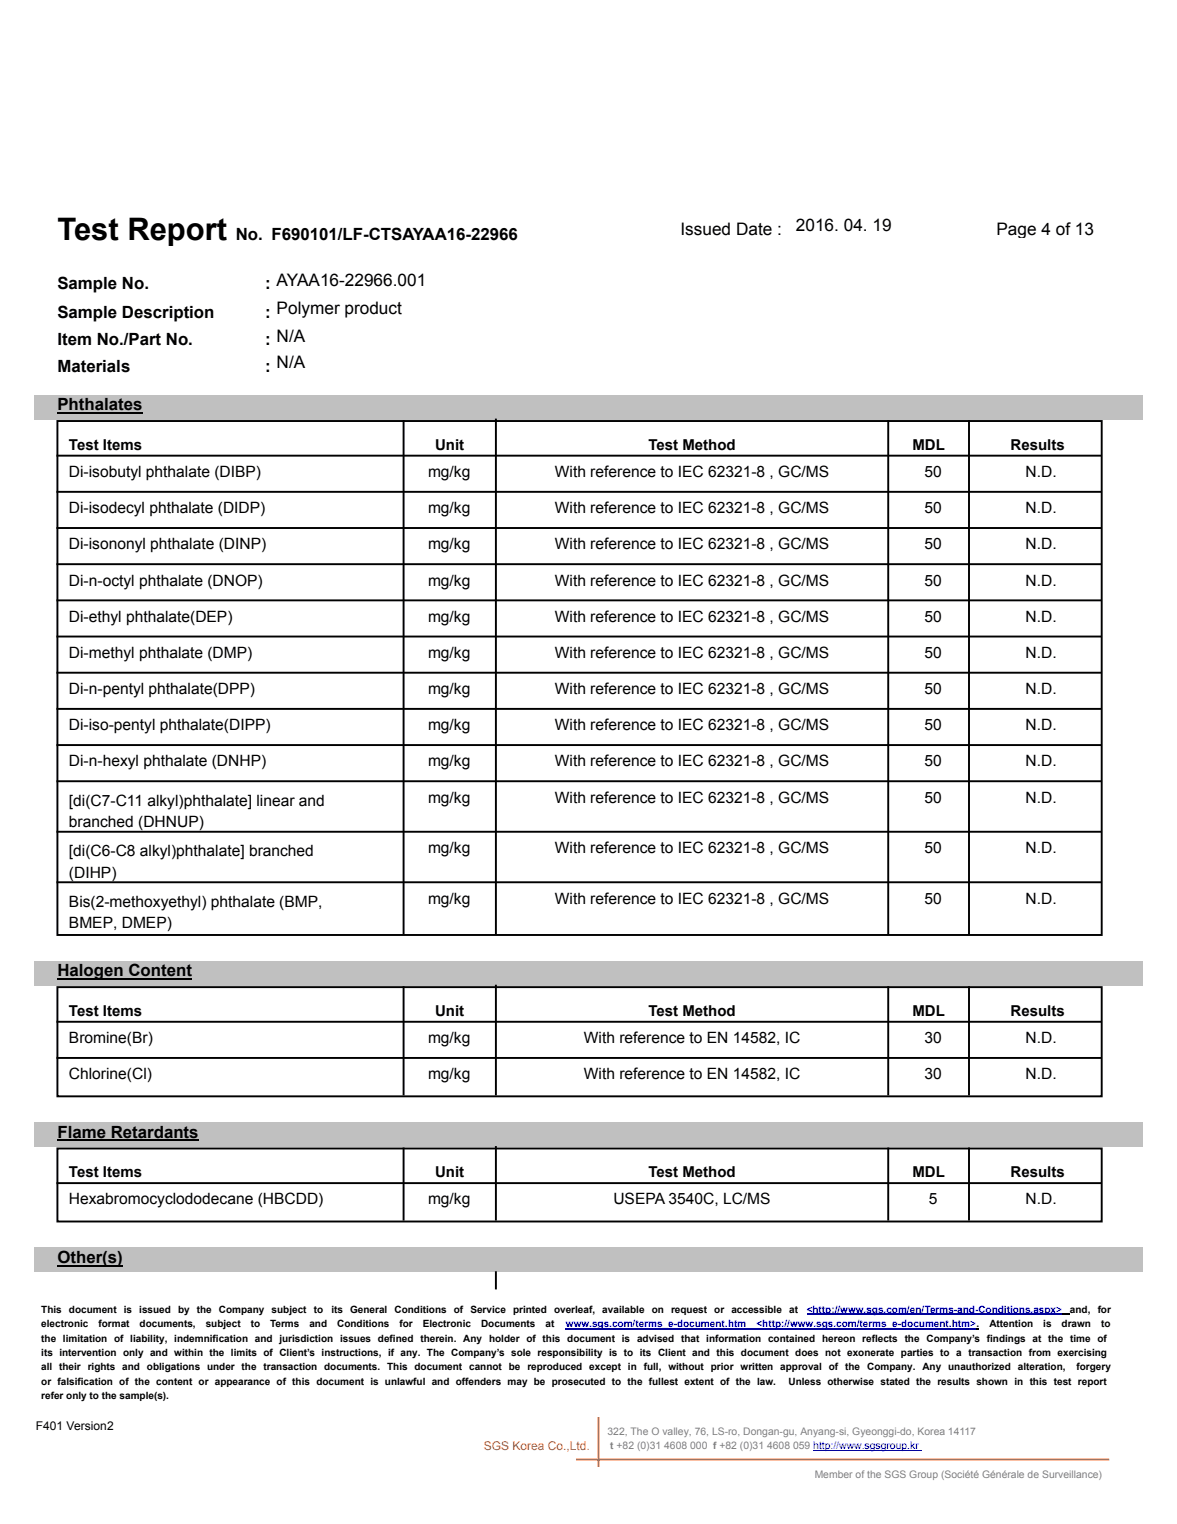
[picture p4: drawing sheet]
<svg xmlns="http://www.w3.org/2000/svg" width="216mm" height="279mm" viewBox="0 0 216 279" stroke-linecap="round" stroke-linejoin="round" font-family="sans-serif">
<defs><g id="words">
<text font-size="5.7" x="10.5" y="44.1">Test Report</text>
<g font-size="3.2">
<text x="124.8" y="43">Issued Date :</text>
<text x="146" y="42.4">2016. 04. 19</text>
<text x="182.8" y="43">Page 4 of 13</text>
</g>
<g font-size="3.1">
<text x="43.3" y="44.1">No. F690101/LF-CTSAYAA16-22966</text>
<text x="10.5" y="53">Sample No.</text>
<text x="48.6" y="53">: AYAA16-22966.001</text>
<text x="10.5" y="58.2">Sample Description</text>
<text x="48.6" y="58.2">: Polymer product</text>
<text x="10.5" y="63.3">Item No./Part No.</text>
<text x="48.6" y="63.3">: N/A</text>
<text x="10.5" y="68.1">Materials</text>
<text x="48.6" y="68.1">: N/A</text>
<text x="10.5" y="75.2">Phthalates</text>
<text x="10.5" y="179">Halogen Content</text>
<text x="10.5" y="208.6">Flame Retardants</text>
<text x="10.5" y="231.5">Other(s)</text>
</g>
<g font-size="2.9">
<text x="12.6" y="87.5">Di-isobutyl phthalate (DIBP)</text>
<text x="78.5" y="87.5">mg/kg</text>
<text x="101.8" y="87.5">With reference to IEC 62321-8 , GC/MS</text>
<text x="169.6" y="87.5">50</text>
<text x="188.1" y="87.5">N.D.</text>
<text x="12.6" y="94.1">Di-isodecyl phthalate (DIDP)</text>
<text x="78.5" y="94.1">mg/kg</text>
<text x="101.8" y="94.1">With reference to IEC 62321-8 , GC/MS</text>
<text x="169.6" y="94.1">50</text>
<text x="188.1" y="94.1">N.D.</text>
<text x="12.6" y="100.7">Di-isononyl phthalate (DINP)</text>
<text x="78.5" y="100.7">mg/kg</text>
<text x="101.8" y="100.7">With reference to IEC 62321-8 , GC/MS</text>
<text x="169.6" y="100.7">50</text>
<text x="188.1" y="100.7">N.D.</text>
<text x="12.6" y="107.4">Di-n-octyl phthalate (DNOP)</text>
<text x="78.5" y="107.4">mg/kg</text>
<text x="101.8" y="107.4">With reference to IEC 62321-8 , GC/MS</text>
<text x="169.6" y="107.4">50</text>
<text x="188.1" y="107.4">N.D.</text>
<text x="12.6" y="114">Di-ethyl phthalate(DEP)</text>
<text x="78.5" y="114">mg/kg</text>
<text x="101.8" y="114">With reference to IEC 62321-8 , GC/MS</text>
<text x="169.6" y="114">50</text>
<text x="188.1" y="114">N.D.</text>
<text x="12.6" y="120.6">Di-methyl phthalate (DMP)</text>
<text x="78.5" y="120.6">mg/kg</text>
<text x="101.8" y="120.6">With reference to IEC 62321-8 , GC/MS</text>
<text x="169.6" y="120.6">50</text>
<text x="188.1" y="120.6">N.D.</text>
<text x="12.6" y="127.2">Di-n-pentyl phthalate(DPP)</text>
<text x="78.5" y="127.2">mg/kg</text>
<text x="101.8" y="127.2">With reference to IEC 62321-8 , GC/MS</text>
<text x="169.6" y="127.2">50</text>
<text x="188.1" y="127.2">N.D.</text>
<text x="12.6" y="133.9">Di-iso-pentyl phthalate(DIPP)</text>
<text x="78.5" y="133.9">mg/kg</text>
<text x="101.8" y="133.9">With reference to IEC 62321-8 , GC/MS</text>
<text x="169.6" y="133.9">50</text>
<text x="188.1" y="133.9">N.D.</text>
<text x="12.6" y="140.5">Di-n-hexyl phthalate (DNHP)</text>
<text x="78.5" y="140.5">mg/kg</text>
<text x="101.8" y="140.5">With reference to IEC 62321-8 , GC/MS</text>
<text x="169.6" y="140.5">50</text>
<text x="188.1" y="140.5">N.D.</text>
<text x="12.6" y="147.7">[di(C7-C11 alkyl)phthalate] linear and</text>
<text x="78.5" y="147.1">mg/kg</text>
<text x="101.8" y="147.1">With reference to IEC 62321-8 , GC/MS</text>
<text x="169.6" y="147.1">50</text>
<text x="188.1" y="147.1">N.D.</text>
<text x="12.6" y="151.7">branched (DHNUP)</text>
<text x="12.6" y="157">[di(C6-C8 alkyl)phthalate] branched</text>
<text x="12.6" y="161">(DIHP)</text>
<text x="78.5" y="156.4">mg/kg</text>
<text x="101.8" y="156.4">With reference to IEC 62321-8 , GC/MS</text>
<text x="169.6" y="156.4">50</text>
<text x="188.1" y="156.4">N.D.</text>
<text x="12.6" y="166.2">Bis(2-methoxyethyl) phthalate (BMP,</text>
<text x="78.5" y="165.7">mg/kg</text>
<text x="101.8" y="165.7">With reference to IEC 62321-8 , GC/MS</text>
<text x="169.6" y="165.7">50</text>
<text x="188.1" y="165.7">N.D.</text>
<text x="12.6" y="170.2">BMEP, DMEP)</text>
<text x="12.6" y="191.2">Bromine(Br)</text>
<text x="78.5" y="191.2">mg/kg</text>
<text x="107.1" y="191.2">With reference to EN 14582, IC</text>
<text x="169.6" y="191.2">30</text>
<text x="188.1" y="191.2">N.D.</text>
<text x="12.6" y="197.9">Chlorine(Cl)</text>
<text x="78.5" y="197.9">mg/kg</text>
<text x="107.1" y="197.9">With reference to EN 14582, IC</text>
<text x="169.6" y="197.9">30</text>
<text x="188.1" y="197.9">N.D.</text>
<text x="12.6" y="220.8">Hexabromocyclododecane (HBCDD)</text>
<text x="78.5" y="220.8">mg/kg</text>
<text x="112.5" y="220.8">USEPA 3540C, LC/MS</text>
<text x="170.4" y="220.8">5</text>
<text x="188.1" y="220.8">N.D.</text>
</g>
<g font-size="2.8">
<text x="12.6" y="82.5">Test Items</text>
<text x="79.8" y="82.5">Unit</text>
<text x="118.9" y="82.5">Test Method</text>
<text x="167.4" y="82.5">MDL</text>
<text x="185.4" y="82.5">Results</text>
<text x="12.6" y="186.3">Test Items</text>
<text x="79.8" y="186.3">Unit</text>
<text x="118.9" y="186.3">Test Method</text>
<text x="167.4" y="186.3">MDL</text>
<text x="185.4" y="186.3">Results</text>
<text x="12.6" y="215.8">Test Items</text>
<text x="79.8" y="215.8">Unit</text>
<text x="118.9" y="215.8">Test Method</text>
<text x="167.4" y="215.8">MDL</text>
<text x="185.4" y="215.8">Results</text>
</g>
<text font-size="2.2" x="6.6" y="262.3">F401 Version2</text>
<text font-size="2.2" fill="#f5560a" x="88.7" y="265.8">SGS Korea Co.,Ltd.</text>
<g font-size="1.9" fill="#808080">
<text x="111.4" y="263">322, The O valley, 76, LS-ro, Dongan-gu, Anyang-si, Gyeonggi-do, Korea 14117</text>
<text x="149.4" y="270.9">Member of the SGS Group (Société Générale de Surveillance)</text>
</g>
<g font-size="1.8">
<text x="7.6" y="240.7">This</text>
<text x="7.6" y="243.3">electronic</text>
<text x="7.6" y="246">the limitation of liability, indemnification and jurisdiction issues defined therein. Any holder of this document is advised that information contained hereon reflects the Company’s findings at the time of</text>
<text x="12.6" y="240.7">document</text>
<text x="18.1" y="243.3">format</text>
<text x="22.7" y="240.7">is</text>
<text x="25.5" y="240.7">issued</text>
<text x="25.6" y="243.3">documents,</text>
<text x="32.7" y="240.7">by</text>
<text x="36.1" y="240.7">the</text>
<text x="37.7" y="243.3">subject</text>
<text x="40.2" y="240.7">Company</text>
<text x="46" y="243.3">to</text>
<text x="49.6" y="243.3">Terms</text>
<text x="49.8" y="240.7">subject</text>
<text x="56.7" y="243.3">and</text>
<text x="57.6" y="240.7">to</text>
<text x="60.8" y="240.7">its</text>
<text x="61.8" y="243.3">Conditions</text>
<text x="64.2" y="240.7">General</text>
<text x="72.4" y="240.7">Conditions</text>
<text x="73.3" y="243.3">for</text>
<text x="77.5" y="243.3">Electronic</text>
<text x="83.2" y="240.7">of Service</text>
<text x="88.2" y="243.3">Documents</text>
<text x="94.1" y="240.7">printed</text>
<text x="100.1" y="243.3">at</text>
<text x="101.6" y="240.7">overleaf,</text>
<text x="110.5" y="240.7">available</text>
<text x="119.5" y="240.7">on</text>
<text x="123.1" y="240.7">request</text>
<text x="131" y="240.7">or accessible</text>
<text x="144.8" y="240.7">at</text>
<text x="181.5" y="243.3">Attention</text>
<text x="191.4" y="243.3">is</text>
<text x="194.7" y="243.3">drawn</text>
<text x="196.2" y="240.7">and,</text>
<text x="201.3" y="240.7">for</text>
<text x="202" y="243.3">to</text>
<text x="7.6" y="248.6">its intervention only and within the limits of Client’s instructions, if any. The Company’s sole responsibility is to its Client and this document does not exonerate parties to a transaction from exercising</text>
<text x="7.6" y="251.2">all their rights and obligations under the transaction documents. This document cannot be reproduced except in full, without prior written approval of the Company. Any unauthorized alteration,</text>
<text x="197.5" y="251.2">forgery</text>
<text x="7.6" y="253.9">or falsification of the content or appearance of this document is unlawful and offenders may be prosecuted to the fullest extent of the law.</text>
<text x="7.6" y="256.5">refer only to the sample(s).</text>
<text x="144.6" y="253.9">Unless otherwise stated the results shown in this test report</text>
</g>
<g font-size="1.8" fill="#00f">
<text x="103.8" y="243.3">www.sgs.com/terms_e-document.htm</text>
<text x="138.7" y="243.3">&lt;http://www.sgs.com/terms_e-document.htm&gt;.</text>
<text x="148" y="240.7">&lt;http://www.sgs.com/en/Terms-and-Conditions.aspx&gt;</text>
</g>
<text font-size="1.8" fill="#808080" x="112" y="265.6">t +82 (0)31 4608 000 f +82 (0)31 4608 059 http://www.sgsgroup.kr</text>
</g></defs>
<g fill="#c0c0c0">
<path d="M6.3 72.4h203.3v4.5h-203.3z"/>
<path d="M6.3 176.2h203.3v4.5h-203.3z"/>
<path d="M6.3 205.8h203.3v4.5h-203.3z"/>
<path d="M6.3 228.7h203.3v4.5h-203.3z"/>
</g>
<g fill="none" stroke="#000" stroke-width=".35">
<path d="M10.5 77.2h191.6v94.2h-191.6zM74 77.2v93.9M91 76.9v94.2M162.9 77.2v93.9M177.7 77.2v93.9M10.5 96.8h191.3M10.5 90.2h191.3M10.5 83.5h191.3M10.5 116.7h191.3M10.5 110.1h191.3M10.5 103.4h191.3M10.5 136.6h191.3"/>
<path d="M10.5 130h191.3M10.5 123.3h191.3M10.5 152.5h191.3M10.5 143.2h191.3M10.5 161.7h191.3M10.5 181h191.6v20h-191.6zM10.5 194h191.3M10.5 187.3h191.3M74 181v19.6M91 180.7v19.9M162.9 181v19.6M177.7 181v19.6"/>
<path d="M10.5 210.6h191.6v13.3h-191.6zM10.5 216.9h191.3M74 210.6v13M91 210.3v13.3M162.9 210.6v13M177.7 210.6v13M91 233.2v3"/>
</g>
<path d="M10.5 75.7h15.6M10.5 179.5h24.7M10.5 209.1h25.9M10.5 232h12" fill="none" stroke="#000" stroke-width=".32"/>
<path d="M103.8 243.6h75.3M148 241h46.9" fill="none" stroke="#00f" stroke-width=".19"/>
<path d="M179.1 243.5h.6v.2h-.6zM194.9 240.9h1.3v.2h-1.3z" fill="#000"/>
<path d="M109.8 260v8.7M105.8 267.6h97.5" fill="none" stroke="#f5560a" stroke-width=".35"/>
<path d="M149.2 265.9h19.9" fill="none" stroke="#00f" stroke-width=".18"/>
<path d="M77.2 263.4h31.1v3.9h-31.1z" fill="#fff"/>
<use href="#words"/>
</svg>
